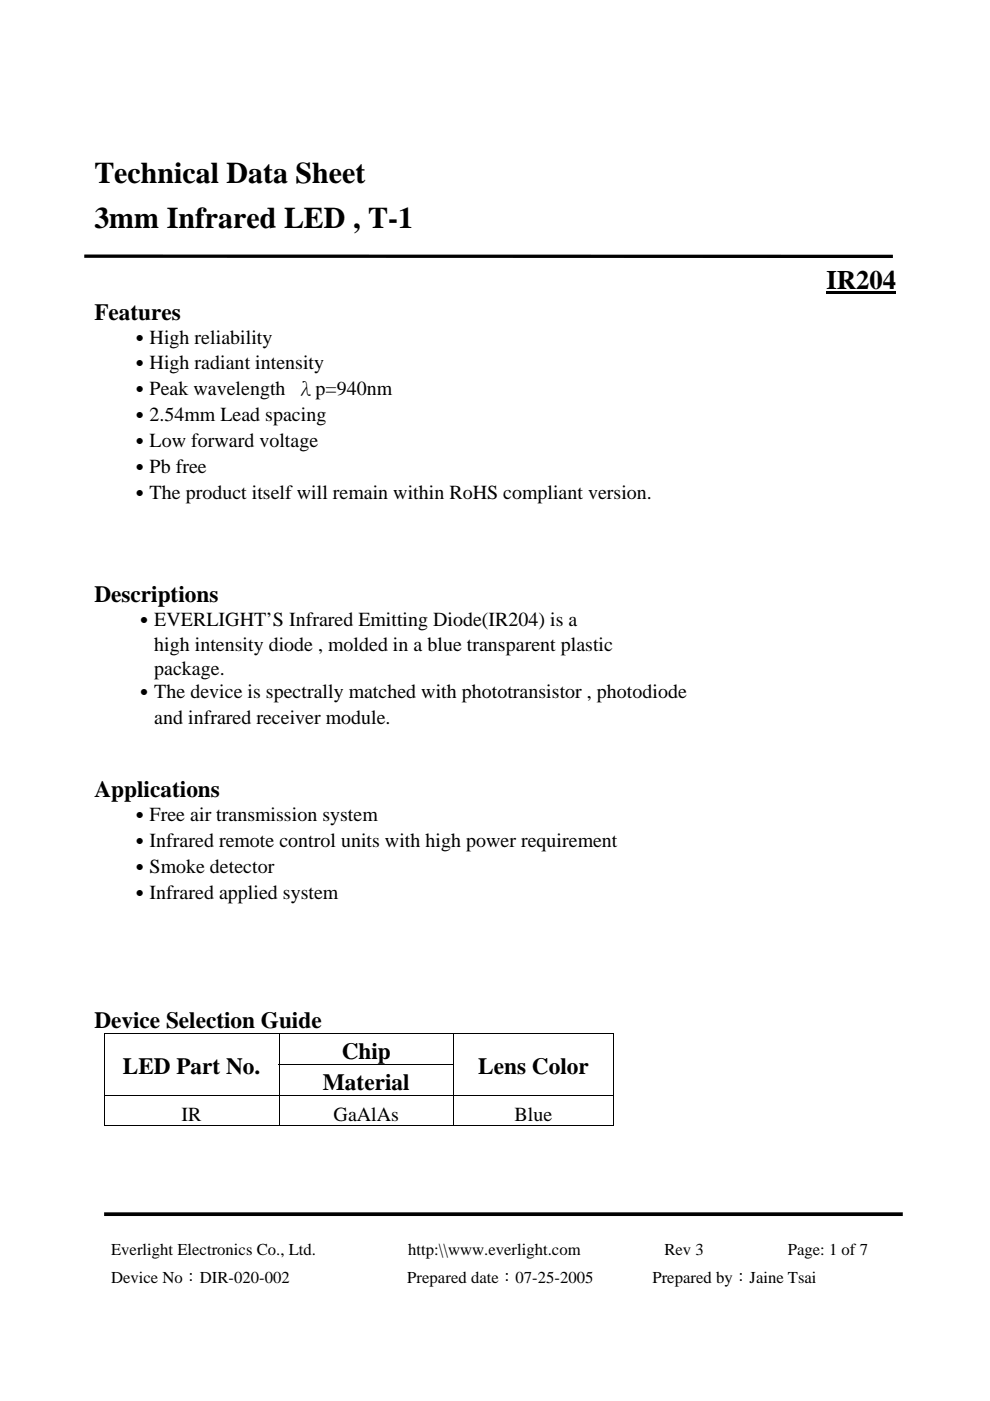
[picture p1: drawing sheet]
<svg xmlns="http://www.w3.org/2000/svg" width="210mm" height="297mm" viewBox="0 0 210 297" stroke-linecap="round" stroke-linejoin="round" font-family="sans-serif">
<defs><g id="words">
<g font-size="6.3">
<text x="20" y="38.8">Technical Data Sheet</text>
<text x="20" y="48.2">3mm Infrared LED , T-1</text>
</g>
<text font-size="5.7" x="175.2" y="61.2">IR204</text>
<g font-size="4.9">
<text x="20" y="67.8">Features</text>
<text x="20" y="127.6">Descriptions</text>
<text x="20" y="169">Applications</text>
<text x="20" y="218">Device Selection Guide</text>
<text x="26.1" y="227.7">LED Part No.</text>
<text x="72.5" y="224.5">Chip</text>
<text x="101.4" y="227.7">Lens Color</text>
<text x="68.5" y="231.1">Material</text>
</g>
<g font-size="4.2">
<text x="27.5" y="72.8">․High reliability</text>
<text x="27.5" y="78.3">․High radiant intensity</text>
<text x="27.5" y="83.8">․Peak wavelength λp=940nm</text>
<text x="27.5" y="89.3">․2.54mm Lead spacing</text>
<text x="27.5" y="94.8">․Low forward voltage</text>
<text x="27.5" y="100.4">․Pb free</text>
<text x="27.5" y="105.8">․The product itself will remain within RoHS compliant version.</text>
<text x="28.5" y="132.7">․EVERLIGHT’S Infrared Emitting Diode(IR204) is a</text>
<text x="32.7" y="138.1">high intensity diode , molded in a blue transparent plastic</text>
<text x="32.7" y="143">package.</text>
<text x="28.5" y="148">․The device is spectrally matched with phototransistor , photodiode</text>
<text x="32.7" y="153.5">and infrared receiver module.</text>
<text x="27.5" y="174.1">․Free air transmission system</text>
<text x="27.5" y="179.6">․Infrared remote control units with high power requirement</text>
<text x="27.5" y="185.1">․Smoke detector</text>
<text x="27.5" y="190.6">․Infrared applied system</text>
<text x="38.5" y="237.7">IR</text>
<text x="70.7" y="237.7">GaAlAs</text>
<text x="109.1" y="237.7">Blue</text>
</g>
<g font-size="3.5">
<text x="23.6" y="266">Everlight Electronics Co., Ltd.</text>
<text x="86.6" y="266">http:\\www.everlight.com</text>
<text x="140.9" y="266">Rev 3</text>
<text x="167" y="266">Page: 1 of 7</text>
<text x="23.6" y="272">Device No：DIR-020-002</text>
<text x="86.4" y="272">Prepared date：07-25-2005</text>
<text x="138.3" y="272">Prepared by：Jaine Tsai</text>
</g>
</g></defs>
<path d="M22.1 257.4h169.3" fill="none" stroke="#000" stroke-width=".78" stroke-linecap="butt"/>
<path d="M175.2 61.8h14.8v.6h-14.8zM22 219.1h.2v.1h-.2zM130 219.1h.2v.1h-.2zM22 225.6h.2v.2h-.2zM130 225.6h.2v.2h-.2zM130 238.6h.2v.2h-.2z" fill="#000"/>
<g fill="none" stroke="#000" stroke-width=".21">
<path d="M22 219.2h108.2M22.1 219.2v6.4M59.2 219.2v6.4M96.2 219.2v6.4M130.1 219.2v6.4M22 232.2h108.2M22 238.7h37.1M22.1 225.8v6.3M22.1 232.3v6.5M59.1 225.7h37.2M59.2 225.8v6.3M59.2 232.3v6.5"/>
<path d="M59.2 238.7h36.9M96.2 225.8v6.3M96.2 232.3v6.5M96.3 238.7h33.7M130.1 225.8v6.3M130.1 232.3v6.5"/>
</g>
<path d="M17.9 54.3l171.4 .1" fill="none" stroke="#000" stroke-width=".7" stroke-linecap="butt"/>
<use href="#words"/>
</svg>
